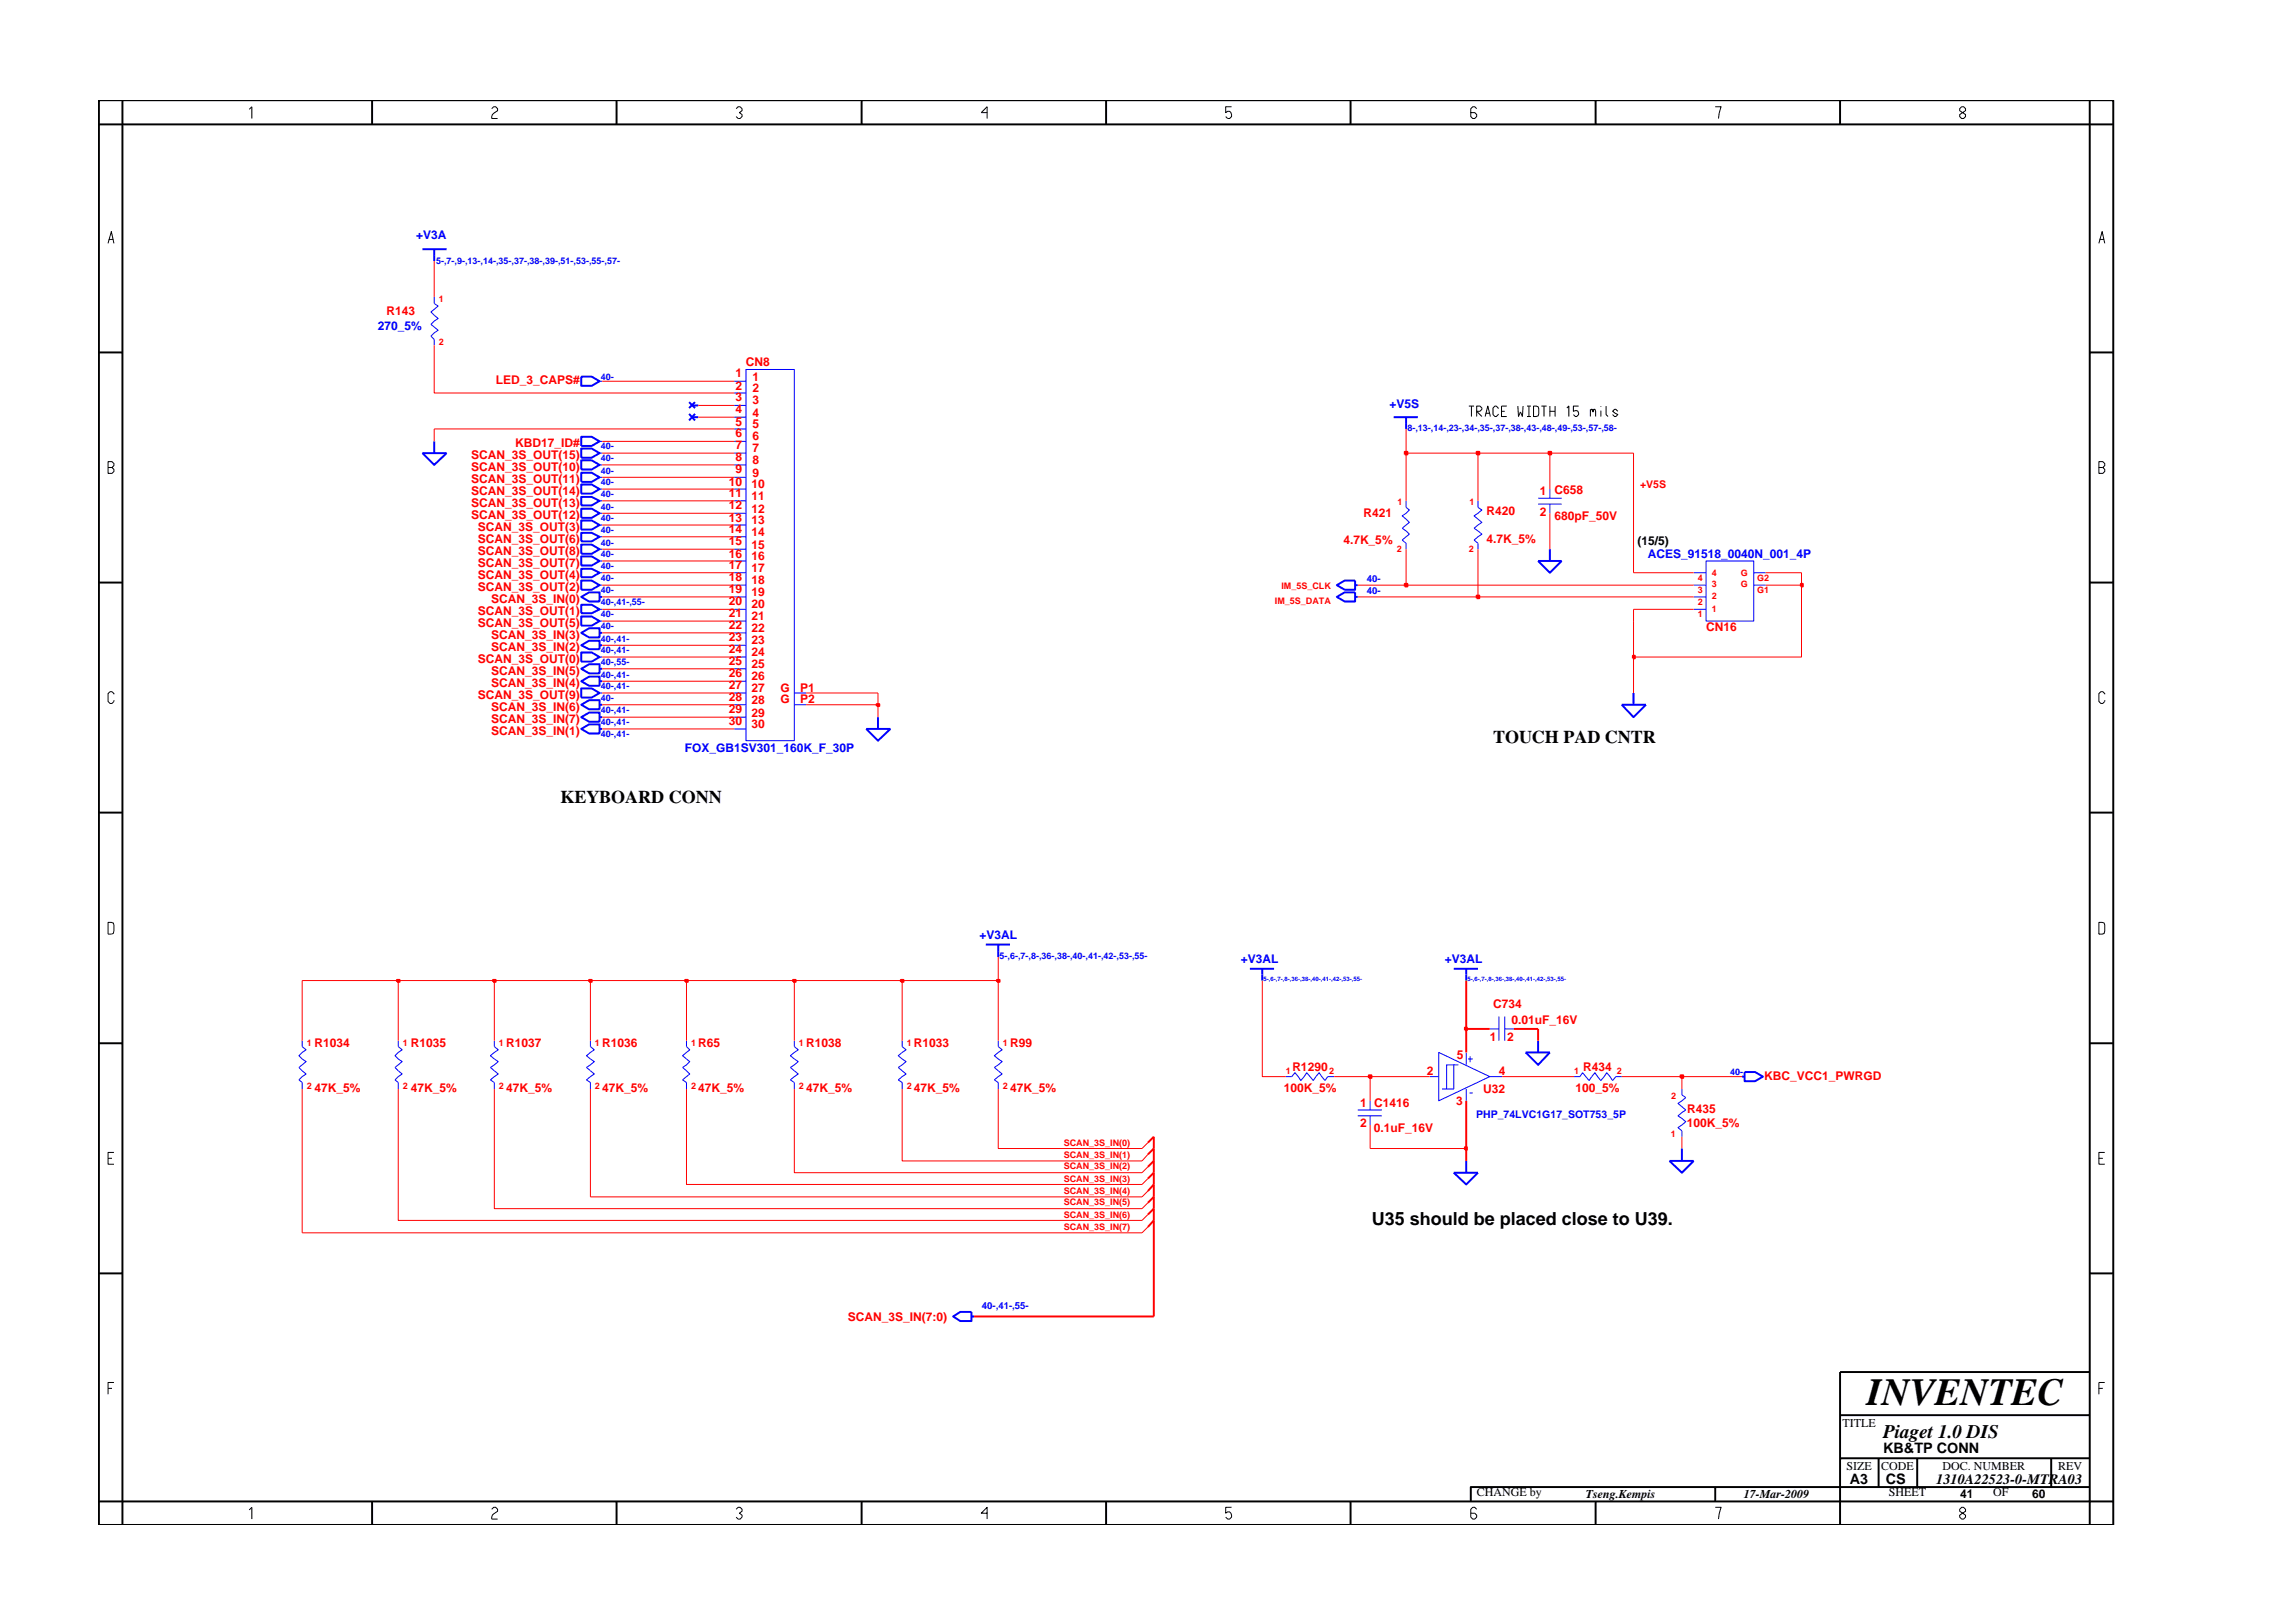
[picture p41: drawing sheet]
<svg xmlns="http://www.w3.org/2000/svg" width="297mm" height="210mm" viewBox="0 0 297 210" stroke-linecap="round" stroke-linejoin="round" font-family="sans-serif">
<defs><g id="words">
<text font-size="5" x="241.8" y="182">INVENTEC</text>
<text font-size="2.5" x="244" y="186.3">Piaget 1.0 DIS</text>
<g font-size="2.3">
<text x="193.4" y="96.3">TOUCH PAD CNTR</text>
<text x="72.6" y="104">KEYBOARD CONN</text>
<text x="177.7" y="158.7">U35 should be placed close to U39.</text>
</g>
<g font-size="1.9">
<text x="244" y="188.2">KB&amp;TP CONN</text>
<text x="239.6" y="192.2">A3</text>
<text x="244.3" y="192.3">CS</text>
<text x="250.8" y="192.2">1310A22523-0-MTRA03</text>
</g>
<g font-size="1.6" fill="#00f">
<text x="53.9" y="30.9">+V3A</text>
<text x="49" y="42.8">270_5%</text>
<text x="180" y="52.8">+V5S</text>
<text x="213.5" y="72.3">ACES_91518_0040N_001_4P</text>
<text x="88.7" y="97.5">FOX_GB1SV301_160K_F_30P</text>
<text x="126.9" y="121.6">+V3AL</text>
<text x="160.8" y="124.8">+V3AL</text>
<text x="187.2" y="124.8">+V3AL</text>
</g>
<g font-size="1.6" fill="#f00">
<text x="50.1" y="40.8">R143</text>
<text x="96.6" y="47.4">CN8</text>
<text x="64.2" y="49.8">LED_3_CAPS#</text>
<text x="95.3" y="52">3</text>
<text x="95.3" y="50.5">2</text>
<text x="95.3" y="48.9">1</text>
<text x="95.3" y="53.5">4</text>
<text x="97.5" y="54">4</text>
<text x="97.5" y="52.4">3</text>
<text x="97.5" y="50.8">2</text>
<text x="97.5" y="49.3">1</text>
<text x="61.1" y="59.5">SCAN_3S_OUT(15)</text>
<text x="66.8" y="57.9">KBD17_ID#</text>
<text x="95.3" y="55.1">5</text>
<text x="95.3" y="56.6">6</text>
<text x="95.3" y="58.2">7</text>
<text x="95.3" y="59.8">8</text>
<text x="97.5" y="55.5">5</text>
<text x="97.5" y="57">6</text>
<text x="97.5" y="58.6">7</text>
<text x="61.1" y="65.7">SCAN_3S_OUT(13)</text>
<text x="61.1" y="62.6">SCAN_3S_OUT(11)</text>
<text x="61.1" y="61.1">SCAN_3S_OUT(10)</text>
<text x="61.1" y="64.1">SCAN_3S_OUT(14)</text>
<text x="94.4" y="62.9">10</text>
<text x="94.4" y="64.4">11</text>
<text x="94.4" y="66">12</text>
<text x="95.3" y="61.3">9</text>
<text x="97.4" y="63.3">10</text>
<text x="97.4" y="64.8">11</text>
<text x="97.5" y="61.8">9</text>
<text x="97.5" y="60.1">8</text>
<text x="199.5" y="64.1">1 C658</text>
<text x="61.1" y="67.2">SCAN_3S_OUT(12)</text>
<text x="61.9" y="68.8">SCAN_3S_OUT(3)</text>
<text x="61.9" y="71.9">SCAN_3S_OUT(8)</text>
<text x="61.9" y="70.4">SCAN_3S_OUT(6)</text>
<text x="94.4" y="67.6">13</text>
<text x="94.4" y="69.1">14</text>
<text x="94.4" y="70.6">15</text>
<text x="97.4" y="66.4">12</text>
<text x="97.4" y="67.9">13</text>
<text x="97.4" y="69.5">14</text>
<text x="97.4" y="71.1">15</text>
<text x="174" y="70.5">4.7K_5%</text>
<text x="176.6" y="66.9">R421</text>
<text x="192.6" y="70.3">4.7K_5%</text>
<text x="192.6" y="66.7">R420</text>
<text x="199.5" y="66.9">2</text>
<text x="201.4" y="67.4">680pF_50V</text>
<text x="61.9" y="75">SCAN_3S_OUT(4)</text>
<text x="61.9" y="73.4">SCAN_3S_OUT(7)</text>
<text x="61.9" y="76.6">SCAN_3S_OUT(2)</text>
<text x="94.4" y="72.2">16</text>
<text x="94.4" y="73.8">17</text>
<text x="94.4" y="75.3">18</text>
<text x="94.4" y="76.9">19</text>
<text x="97.4" y="72.6">16</text>
<text x="97.4" y="74.1">17</text>
<text x="97.4" y="75.7">18</text>
<text x="97.4" y="77.2">19</text>
<text x="61.9" y="81.2">SCAN_3S_OUT(5)</text>
<text x="61.9" y="79.7">SCAN_3S_OUT(1)</text>
<text x="63.6" y="78.1">SCAN_3S_IN(0)</text>
<text x="63.6" y="82.8">SCAN_3S_IN(3)</text>
<text x="94.4" y="78.4">20</text>
<text x="94.4" y="79.9">21</text>
<text x="94.4" y="81.5">22</text>
<text x="94.4" y="83.1">23</text>
<text x="97.4" y="78.8">20</text>
<text x="97.4" y="80.4">21</text>
<text x="97.4" y="81.9">22</text>
<text x="97.4" y="83.4">23</text>
<text x="221" y="81.8">CN16</text>
<text x="61.9" y="85.9">SCAN_3S_OUT(0)</text>
<text x="63.6" y="89">SCAN_3S_IN(4)</text>
<text x="63.6" y="84.3">SCAN_3S_IN(2)</text>
<text x="63.6" y="87.5">SCAN_3S_IN(5)</text>
<text x="94.4" y="84.6">24</text>
<text x="94.4" y="86.2">25</text>
<text x="94.4" y="87.7">26</text>
<text x="94.4" y="89.2">27</text>
<text x="97.4" y="85">24</text>
<text x="97.4" y="86.6">25</text>
<text x="97.4" y="88.1">26</text>
<text x="97.4" y="89.7">27</text>
<text x="101.1" y="89.6">G</text>
<text x="103.7" y="89.6">P1</text>
<text x="61.9" y="90.5">SCAN_3S_OUT(9)</text>
<text x="63.6" y="92.1">SCAN_3S_IN(6)</text>
<text x="63.6" y="93.7">SCAN_3S_IN(7)</text>
<text x="63.6" y="95.2">SCAN_3S_IN(1)</text>
<text x="94.4" y="94">30</text>
<text x="94.4" y="90.9">28</text>
<text x="94.4" y="92.4">29</text>
<text x="97.4" y="94.3">30</text>
<text x="97.4" y="91.2">28</text>
<text x="97.4" y="92.8">29</text>
<text x="101.1" y="91.1">G</text>
<text x="103.7" y="91.1">P2</text>
<text x="193.4" y="130.6">C734</text>
<text x="40.8" y="135.6">R1034</text>
<text x="53.2" y="135.6">R1035</text>
<text x="65.6" y="135.6">R1037</text>
<text x="78" y="135.6">R1036</text>
<text x="90.5" y="135.6">R65</text>
<text x="104.4" y="135.6">R1038</text>
<text x="118.4" y="135.6">R1033</text>
<text x="130.8" y="135.6">R99</text>
<text x="188.7" y="137.2">5</text>
<text x="193" y="134.8">1</text>
<text x="195.3" y="134.8">2</text>
<text x="195.8" y="132.6">0.01uF_16V</text>
<text x="40.8" y="141.4">47K_5%</text>
<text x="53.2" y="141.4">47K_5%</text>
<text x="65.6" y="141.4">47K_5%</text>
<text x="78" y="141.4">47K_5%</text>
<text x="90.5" y="141.4">47K_5%</text>
<text x="104.4" y="141.4">47K_5%</text>
<text x="118.4" y="141.4">47K_5%</text>
<text x="130.8" y="141.4">47K_5%</text>
<text x="166.3" y="141.4">100K_5%</text>
<text x="167.4" y="138.7">R1290</text>
<text x="176.2" y="143.4">1 C1416</text>
<text x="184.8" y="139.3">2</text>
<text x="188.6" y="143.2">3</text>
<text x="192.1" y="141.6">U32</text>
<text x="194.2" y="139.2">4</text>
<text x="204.1" y="141.4">100_5%</text>
<text x="205.1" y="138.7">R434</text>
<text x="228.5" y="139.9">KBC_VCC1_PWRGD</text>
<text x="176.2" y="146.1">2</text>
<text x="178" y="146.6">0.1uF_16V</text>
<text x="218.5" y="146">100K_5%</text>
<text x="218.6" y="144.1">R435</text>
<text x="109.8" y="171.1">SCAN_3S_IN(7:0)</text>
</g>
<g font-size="1.6">
<text x="212.1" y="70.6">(15/5)</text>
<text x="238.7" y="184.8">TITLE</text>
<text x="239.2" y="190.4">SIZE</text>
<text x="243.7" y="190.4">CODE</text>
<text x="251.6" y="190.4">DOC. NUMBER</text>
<text x="266.6" y="190.4">REV</text>
<text x="191.3" y="193.9">CHANGE by</text>
<text x="205.4" y="194.1">Tseng.Kempis</text>
<text x="225.9" y="194.1">17-Mar-2009</text>
<text x="244.7" y="193.9">SHEET</text>
<text x="253.9" y="194.1">41</text>
<text x="258.2" y="193.9">OF</text>
<text x="263.3" y="194.1">60</text>
</g>
<text font-size="1.4" fill="#f00" x="212.5" y="63.3">+V5S</text>
<text font-size="1.4" fill="#00f" x="191.2" y="144.9">PHP_74LVC1G17_SOT753_5P</text>
<g font-size="1.2" fill="#00f">
<text x="56.5" y="34.2">5-,7-,9-,13-,14-,35-,37-,38-,39-,51-,53-,55-,57-</text>
<text x="77.8" y="49.2">40-</text>
<text x="77.8" y="58.2">40-</text>
<text x="77.8" y="59.7">40-</text>
<text x="182.3" y="55.9">8-,13-,14-,23-,34-,35-,37-,38-,43-,48-,49-,53-,57-,58-</text>
<text x="77.8" y="62.9">40-</text>
<text x="77.8" y="64.4">40-</text>
<text x="77.8" y="61.4">40-</text>
<text x="77.8" y="69.1">40-</text>
<text x="77.8" y="67.5">40-</text>
<text x="77.8" y="66">40-</text>
<text x="77.8" y="70.7">40-</text>
<text x="77.8" y="76.9">40-</text>
<text x="77.8" y="72.2">40-</text>
<text x="77.8" y="75.3">40-</text>
<text x="77.8" y="73.7">40-</text>
<text x="177.1" y="75.4">40-</text>
<text x="177.1" y="77">40-</text>
<text x="77.8" y="83.1">40-,41-</text>
<text x="77.8" y="78.4">40-,41-,55-</text>
<text x="77.8" y="80">40-</text>
<text x="77.8" y="81.5">40-</text>
<text x="77.8" y="89.3">40-,41-</text>
<text x="77.8" y="84.6">40-,41-</text>
<text x="77.8" y="87.8">40-,41-</text>
<text x="77.8" y="86.2">40-,55-</text>
<text x="77.8" y="95.5">40-,41-</text>
<text x="77.8" y="92.4">40-,41-</text>
<text x="77.8" y="90.8">40-</text>
<text x="77.8" y="94">40-,41-</text>
<text x="129.5" y="124.3">5-,6-,7-,8-,36-,38-,40-,41-,42-,53-,55-</text>
<text x="224.1" y="139.3">40-</text>
<text x="127.2" y="169.6">40-,41-,55-</text>
</g>
<g font-size="1.2" fill="#f00">
<text x="56.8" y="39.2">1</text>
<text x="56.8" y="44.7">2</text>
<text x="181" y="65.5">1</text>
<text x="190.4" y="65.5">1</text>
<text x="181" y="71.5">2</text>
<text x="190.3" y="71.5">2</text>
<text x="166" y="76.2">IM_5S_CLK</text>
<text x="219.9" y="76.9">3</text>
<text x="219.9" y="75.3">4</text>
<text x="221.8" y="77.6">2</text>
<text x="221.8" y="76.1">3</text>
<text x="221.8" y="74.6">4</text>
<text x="225.5" y="74.6">G</text>
<text x="225.5" y="76.1">G</text>
<text x="227.6" y="75.3">G2</text>
<text x="227.6" y="76.9">G1</text>
<text x="165.2" y="78.2">IM_5S_DATA</text>
<text x="219.9" y="80">1</text>
<text x="219.9" y="78.4">2</text>
<text x="221.8" y="79.2">1</text>
<text x="39.7" y="135.5">1</text>
<text x="52.2" y="135.5">1</text>
<text x="64.6" y="135.5">1</text>
<text x="77.1" y="135.5">1</text>
<text x="89.5" y="135.5">1</text>
<text x="103.5" y="135.5">1</text>
<text x="117.5" y="135.5">1</text>
<text x="129.9" y="135.5">1</text>
<text x="39.7" y="141.1">2</text>
<text x="52.2" y="141.1">2</text>
<text x="64.6" y="141.1">2</text>
<text x="77.1" y="141.1">2</text>
<text x="89.5" y="141.1">2</text>
<text x="103.5" y="141.1">2</text>
<text x="117.5" y="141.1">2</text>
<text x="129.9" y="141.1">2</text>
<text x="166.6" y="139.1">1</text>
<text x="172.2" y="139.1">2</text>
<text x="203.9" y="139.1">1</text>
<text x="209.4" y="139.1">2</text>
<text x="216.5" y="142.4">2</text>
<text x="137.8" y="150">SCAN_3S_IN(1)</text>
<text x="137.8" y="148.4">SCAN_3S_IN(0)</text>
<text x="216.4" y="147.3">1</text>
<text x="137.8" y="151.5">SCAN_3S_IN(2)</text>
<text x="137.8" y="153.1">SCAN_3S_IN(3)</text>
<text x="137.8" y="154.6">SCAN_3S_IN(4)</text>
<text x="137.8" y="157.8">SCAN_3S_IN(6)</text>
<text x="137.8" y="159.3">SCAN_3S_IN(7)</text>
<text x="137.8" y="156.2">SCAN_3S_IN(5)</text>
</g>
<g font-size=".8" fill="#00f">
<text x="163.7" y="127.1">5-,6-,7-,8-,36-,38-,40-,41-,42-,53-,55-</text>
<text x="190.1" y="127.1">5-,6-,7-,8-,36-,38-,40-,41-,42-,53-,55-</text>
</g>
</g></defs>
<g fill="none" stroke="#00f" stroke-width=".25">
<path d="M54.7 32.3h3.2M56.2 32.3v1.5M54.7 58.7h3.2l-1.7 1.5zM56.2 57.2v1.5M75.3 48.8h1.4l1 .6-1 .6h-1.4zM75.3 58.1h1.4l1 .6-1 .6h-1.4zM75.3 59.6h1.4l1 .6-1 .6h-1.4zM75.3 56.6h1.4l1 .6-1 .6h-1.4zM89.3 53.6l.7 .9M89.3 52.1l.7 .8M89.7 54h.8M89.7 52.5h.8"/>
<path d="M90 53.6l-.7 .9M90 52.1l-.7 .8M180.5 54h3.2M182.1 54v1.6M75.3 77.3l1-.6h1.4v1.2h-1.4zM75.3 75.2h1.4l1 .6-1 .6h-1.4zM75.3 67.4h1.4l1 .6-1 .6h-1.4zM75.3 65.9h1.4l1 .6-1 .6h-1.4zM75.3 72.1h1.4l1 .6-1 .6h-1.4zM75.3 79.9h1.4l1 .6-1 .6h-1.4zM75.3 78.3h1.4l1 .6-1 .5h-1.4zM75.3 70.6h1.4l1 .5-1 .6h-1.4z"/>
<path d="M75.3 69h1.4l1 .5-1 .6h-1.4zM75.3 61.2h1.4l1 .6-1 .6h-1.4zM75.3 64.4h1.4l1 .5-1 .6h-1.4zM75.3 62.8h1.4l1 .6-1 .6h-1.4zM75.3 73.7h1.4l1 .5-1 .6h-1.4zM77.7 77.3h.3M173.2 77.3l1-.6h1.3v1.2h-1.3zM173.2 75.8l1-.6h1.3v1.2h-1.3zM175.5 77.3h.4M175.5 75.8h.4M199.2 72.7h3.1l-1.5 1.5zM200.8 71.1v1.6"/>
<path d="M75.3 88.3l1-.6h1.4v1.1h-1.4zM75.3 82l1-.6h1.4v1.2h-1.4zM75.3 94.4l1-.6h1.4v1.2h-1.4zM75.3 91.3l1-.6h1.4v1.2h-1.4zM75.3 83.6l1-.6h1.4v1.1h-1.4zM75.3 86.6l1-.6h1.4v1.2h-1.4zM75.3 89.2h1.4l1 .6-1 .6h-1.4zM75.3 84.5h1.4l1 .6-1 .6h-1.4zM75.3 92.9l1-.6h1.4v1.2h-1.4zM77.7 88.3h.3M77.7 82h.3M77.7 94.4h.3"/>
<path d="M77.7 91.3h.3M77.7 83.6h.3M77.7 86.6h.3M77.7 92.9h.3M112.2 94.4h3.1l-1.6 1.6zM113.7 92.9v1.5M210.1 91.3h3.1l-1.6 1.6zM211.6 89.8v1.5M127.7 122.4h3.1M129.3 122.4v1.6M161.9 125.5h3.1M163.5 125.5v1.5"/>
<path d="M188.3 125.5h3.2M189.9 125.5v1.5M197.6 136.3h3.2l-1.6 1.7zM199.2 134.8v1.5M225.7 139.5h.3M226 138.9h1.4l1 .6-1 .6h-1.4zM188.3 151.9h3.2l-1.6 1.5zM189.9 150.4v1.5M216.3 150.4h3.1l-1.5 1.5zM217.9 148.8v1.6M123.5 170.5l.9-.5h1.4v1.1h-1.4zM125.8 170.5h.4"/>
</g>
<g fill="none" stroke="#00f" stroke-width=".13">
<path d="M56.2 38.5v.8l.6 .4-1 .7 1 .9-1 .7 1 .8-1 .7 .4 .5v.7M77.7 49.4h.3M77.7 58.7h.3M77.7 57.2h.3M95.1 50.9h1.5M95.1 54h1.5M95.1 57.2h1.5M95.1 49.4h1.5M95.1 58.7h1.5M95.1 52.5h1.5M95.1 55.6h1.5M96.6 47.9h6.3v48.1h-6.3z"/>
<path d="M77.7 75.8h.3M77.7 68h.3M77.7 66.5h.3M77.7 72.7h.3M77.7 74.2h.3M77.7 78.9h.3M77.7 71.1h.3M77.7 69.5h.3M77.7 61.8h.3M77.7 60.2h.3M77.7 63.4h.3M77.7 64.9h.3"/>
<path d="M95.1 75.8h1.5M95.1 66.5h1.5M95.1 72.7h1.5M95.1 78.9h1.5M95.1 69.5h1.5M95.1 60.2h1.5M95.1 63.4h1.5M95.1 68h1.5M95.1 74.2h1.5M95.1 71.1h1.5M95.1 61.8h1.5M95.1 64.9h1.5"/>
<path d="M95.1 77.3h1.5M182.1 64.9v.8l.5 .4-1 .7 1 .9-1 .7 1 .8-1 .8 .5 .4v.7M191.5 64.9v.8l.5 .4-1 .7 1 .9-1 .7 1 .8-1 .8 .5 .4v.7M199.2 64.5h3.1M199.2 65.3h3.1M200.8 63.4v1.1M200.8 65.3v1.2M219.4 75.8h1.6M219.4 78.9h1.6M219.4 74.2h1.6M219.4 77.3h1.6M221 72.7h6.2v7.8h-6.2z"/>
<path d="M227.2 74.2h1.5M227.2 75.8h1.5M77.7 80.5h.3M77.7 89.8h.3M77.7 85.1h.3M95.1 82h1.5M95.1 85.1h1.5M95.1 88.3h1.5M95.1 91.3h1.5M95.1 94.4h1.5M95.1 80.5h1.5M95.1 89.8h1.5"/>
<path d="M95.1 83.6h1.5M95.1 86.6h1.5M95.1 92.9h1.5M102.9 91.3h1.5M102.9 89.8h1.5M39.1 134.8v.8l.6 .4-1 .8 1 .7-1 .8 1 .8-1 .8 .4 .3v.9M51.6 134.8v.8l.5 .4-.9 .8 .9 .7-.9 .8 .9 .8-.9 .8 .4 .3v.9M64 134.8v.8l.5 .4-1 .8 1 .7-1 .8 1 .8-1 .8 .5 .3v.9M76.5 134.8v.8l.5 .4-1 .8 1 .7-1 .8 1 .8-1 .8 .5 .3v.9M88.9 134.8v.8l.5 .4-1 .8 1 .7-1 .8 1 .8-1 .8 .5 .3v.9M102.9 134.8v.8l.5 .4-1 .8 1 .7-1 .8 1 .8-1 .8 .5 .3v.9M116.9 134.8v.8l.5 .4-1 .8 1 .7-1 .8 1 .8-1 .8 .5 .3v.9"/>
<path d="M129.3 134.8v.8l.5 .4-1 .8 1 .7-1 .8 1 .8-1 .8 .5 .3v.9M166.6 139.5h.7l.5-.5 .7 1 .8-1 .8 1 .8-1 .7 1 .4-.5h.8M185.2 139.5h1.2M186.4 136.3l6.6 3.2-6.6 3.1zM188.3 138v3.1h-.9M188.9 138h-1.5v3.1h-.6M189.9 136.3v1.7M190.2 137.2h.6M190.4 136.8v.8M193 133.3h1.2M193 139.5h1.6M194.2 131.7v3.1"/>
<path d="M194.9 133.3h1.2M194.9 131.7v3.1M203.9 139.5h.8l.3-.5 .9 1 .7-1 .8 1 .7-1 .8 1 .4-.5h.8M175.9 144.6h3.1M175.9 143.8h3.1M177.5 142.6v1.2M177.5 144.6v1.1M189.9 141.1v1.5M190.4 141.6h.4M217.9 141.1v.7l.5 .4-1 .7 1 .9-1 .8 1 .7-1 .8 .5 .4v.8"/>
</g>
<path d="M39.1 141.1v18.6h108.8l.8-.8M51.6 141.1v17h96.3l.8-.8M64 141.1v15.5h83.9l.8-.8M76.5 141.1v14h71.4l.8-.8M88.9 141.1v12.3h59l.8-.7M102.9 141.1v10.8h45l.8-.7M116.9 141.1v9.3h31l.8-.9M129.3 141.1v7.7h18.6l.8-.8M177.5 145.7v3.1h12.4" fill="none" stroke="#f00" stroke-width=".13"/>
<path d="M148.7 148l.8-.7v23.2h-23.3M149.5 150.4l-.8 .8M149.5 158.1l-.8 .8M149.5 156.6l-.8 .7M149.5 155.1l-.8 .7M149.5 153.4l-.8 .9M149.5 151.9l-.8 .8M149.5 148.8l-.8 .7M189.9 148.8v1.6" fill="none" stroke="#f00" stroke-width=".25"/>
<path d="M189.8 148.6h.2v.4h-.2z" fill="#8e2323"/>
<path d="M189.8 148.6h.2v.4h-.2zM189.9 142.6v6.2" fill="none" stroke="#f00" stroke-width=".25"/>
<path d="M163.5 127v12.5h3.1M172.8 139.5h4.7v3.1M217.9 139.5v1.6M217.9 147.3v1.5" fill="none" stroke="#f00" stroke-width=".13"/>
<path d="M177.3 139.3h.4v.3h-.4z" fill="#8e2323"/>
<path d="M177.3 139.3h.4v.3h-.4z" fill="none" stroke="#f00" stroke-width=".25"/>
<path d="M177.5 139.5h7.7M194.6 139.5h9.3M210.1 139.5h7.8" fill="none" stroke="#f00" stroke-width=".13"/>
<path d="M217.7 139.3h.3v.3h-.3z" fill="#8e2323"/>
<path d="M189.9 133.3v3M199.2 133.3v1.5M217.7 139.3h.3v.3h-.3z" fill="none" stroke="#f00" stroke-width=".25"/>
<path d="M39.1 127v7.8M51.6 127v7.8M64 127v7.8M76.5 127v7.8M88.9 127v7.8M102.9 127v7.8M116.9 127v7.8M129.3 127v7.8M217.9 139.5h7.8" fill="none" stroke="#f00" stroke-width=".13"/>
<path d="M189.8 133.1h.2v.4h-.2z" fill="#8e2323"/>
<path d="M189.8 133.1h.2v.4h-.2zM189.9 127v6.3h3.1M196.1 133.3h3.1" fill="none" stroke="#f00" stroke-width=".25"/>
<path d="M39.1 127h12.5" fill="none" stroke="#f00" stroke-width=".13"/>
<path d="M51.4 126.9h.4v.3h-.4z" fill="#8e2323"/>
<path d="M51.4 126.9h.4v.3h-.4z" fill="none" stroke="#f00" stroke-width=".25"/>
<path d="M51.6 127h12.4" fill="none" stroke="#f00" stroke-width=".13"/>
<path d="M63.9 126.9h.3v.3h-.3z" fill="#8e2323"/>
<path d="M63.9 126.9h.3v.3h-.3z" fill="none" stroke="#f00" stroke-width=".25"/>
<path d="M64 127h12.5" fill="none" stroke="#f00" stroke-width=".13"/>
<path d="M76.3 126.9h.4v.3h-.4z" fill="#8e2323"/>
<path d="M76.3 126.9h.4v.3h-.4z" fill="none" stroke="#f00" stroke-width=".25"/>
<path d="M76.5 127h12.4" fill="none" stroke="#f00" stroke-width=".13"/>
<path d="M88.8 126.9h.3v.3h-.3z" fill="#8e2323"/>
<path d="M88.8 126.9h.3v.3h-.3z" fill="none" stroke="#f00" stroke-width=".25"/>
<path d="M88.9 127h14" fill="none" stroke="#f00" stroke-width=".13"/>
<path d="M102.7 126.9h.4v.3h-.4z" fill="#8e2323"/>
<path d="M102.7 126.9h.4v.3h-.4z" fill="none" stroke="#f00" stroke-width=".25"/>
<path d="M102.9 127h14" fill="none" stroke="#f00" stroke-width=".13"/>
<path d="M116.7 126.9h.3v.3h-.3z" fill="#8e2323"/>
<path d="M116.7 126.9h.3v.3h-.3z" fill="none" stroke="#f00" stroke-width=".25"/>
<path d="M116.9 127h12.4" fill="none" stroke="#f00" stroke-width=".13"/>
<path d="M129.1 126.9h.4v.3h-.4z" fill="#8e2323"/>
<path d="M129.1 126.9h.4v.3h-.4z" fill="none" stroke="#f00" stroke-width=".25"/>
<path d="M78 94.4h17.1M78 92.9h17.1M78 91.3h17.1M104.4 91.3h9.3v1.6M129.3 124v3" fill="none" stroke="#f00" stroke-width=".13"/>
<path d="M113.6 91.2h.3v.3h-.3z" fill="#8e2323"/>
<path d="M113.6 91.2h.3v.3h-.3z" fill="none" stroke="#f00" stroke-width=".25"/>
<path d="M78 89.8h17.1M78 88.3h17.1M78 85.1h17.1M78 86.6h17.1M104.4 89.8h9.3v1.5M211.6 85.1v4.7" fill="none" stroke="#f00" stroke-width=".13"/>
<path d="M211.5 84.9h.3v.4h-.3z" fill="#8e2323"/>
<path d="M211.5 84.9h.3v.4h-.3z" fill="none" stroke="#f00" stroke-width=".25"/>
<path d="M78 78.9h17.1M78 77.3h17.1M175.9 77.3h15.6M233.4 75.8v9.3h-21.8v-6.2h7.8M78 83.6h17.1M78 80.5h17.1M78 82h17.1" fill="none" stroke="#f00" stroke-width=".13"/>
<path d="M191.3 77.2h.3v.3h-.3z" fill="#8e2323"/>
<path d="M191.3 77.2h.3v.3h-.3z" fill="none" stroke="#f00" stroke-width=".25"/>
<path d="M78 75.8h17.1M175.9 75.8h6.2M191.5 71.1v6.2h27.9" fill="none" stroke="#f00" stroke-width=".13"/>
<path d="M182 75.6h.3v.4h-.3z" fill="#8e2323"/>
<path d="M182 75.6h.3v.4h-.3z" fill="none" stroke="#f00" stroke-width=".25"/>
<path d="M182.1 71.1v4.7h37.3M228.7 75.8h4.7" fill="none" stroke="#f00" stroke-width=".13"/>
<path d="M233.3 75.6h.2v.4h-.2z" fill="#8e2323"/>
<path d="M233.3 75.6h.2v.4h-.2z" fill="none" stroke="#f00" stroke-width=".25"/>
<g fill="none" stroke="#f00" stroke-width=".13">
<path d="M78 58.7h17.1M182.1 58.7v6.2M191.5 58.7v6.2M200.8 58.7v4.7M211.6 58.7v15.5h7.8M78 74.2h17.1M78 72.7h17.1M78 69.5h17.1M78 66.5h17.1M78 63.4h17.1M78 61.8h17.1M78 71.1h17.1"/>
<path d="M78 68h17.1M78 64.9h17.1M78 60.2h17.1M200.8 66.5v4.6M228.7 74.2h4.7v1.6"/>
</g>
<path d="M182 58.5h.3v.4h-.3z" fill="#8e2323"/>
<path d="M182 58.5h.3v.4h-.3z" fill="none" stroke="#f00" stroke-width=".25"/>
<path d="M182.1 55.6v3.1h9.4" fill="none" stroke="#f00" stroke-width=".13"/>
<path d="M191.3 58.5h.3v.4h-.3z" fill="#8e2323"/>
<path d="M191.3 58.5h.3v.4h-.3z" fill="none" stroke="#f00" stroke-width=".25"/>
<path d="M191.5 58.7h9.3" fill="none" stroke="#f00" stroke-width=".13"/>
<path d="M200.6 58.5h.3v.4h-.3z" fill="#8e2323"/>
<path d="M200.6 58.5h.3v.4h-.3z" fill="none" stroke="#f00" stroke-width=".25"/>
<path d="M56.2 33.8v4.7M56.2 44.7v6.2h38.9M78 57.2h17.1M78 49.4h17.1M90.5 54h4.6M90.5 52.5h4.6M95.1 55.6h-38.9v1.6M200.8 58.7h10.8" fill="none" stroke="#f00" stroke-width=".13"/>
<g fill="none" stroke="#000" stroke-width=".25">
<path d="M12.8 13h261v184.6h-261zM15.9 13v184.6M48.2 13v3.1M79.9 13v3.1M111.6 13v3.1M143.3 13v3.1M174.9 13v3.1M206.7 13v3.1M238.4 13v3.1M270.7 13v184.6M273.8 16.1h-261M12.8 45.7h3.1"/>
<path d="M270.7 45.7h3.1M12.8 75.5h3.1M270.7 75.5h3.1M12.8 105.3h3.1M270.7 105.3h3.1M12.8 135.2h3.1M270.7 135.2h3.1M12.8 165h3.1M270.7 177.7h-32.3v19.9M270.7 165h3.1M48.2 194.5v3.1M79.9 194.5v3.1"/>
<path d="M111.6 194.5v3.1M143.3 194.5v3.1M174.9 194.5v3.1M206.7 194.5v3.1M222.2 192.6v1.9M238.4 183.3h32.3M238.4 188.9h32.3M243.4 188.9v3.7M248.4 188.9v3.7M265.7 188.9v3.7M270.7 192.6h-80.2v1.9M273.8 194.5h-261"/>
</g>
<g fill="none" stroke="#000" stroke-width=".13">
<path d="M32.3 14.2l.3-.4v1.6M63.7 14.1l.3-.3h.2l.3 .3v.2l-.7 .5-.1 .6h.8M95.4 14.1l.2-.3h.3l.2 .3v.2l-.3 .3 .3 .2v.3l-.2 .3h-.3l-.2-.3M127.9 14.6h-.8l.8-.8v1.6M159.5 13.8h-.7v.8l.2-.2a.5 .5 0 0 1 .5 .7l-.2 .3h-.3l-.2-.3M191.3 14.1l-.3-.3h-.2l-.3 .3v1l.3 .3h.2l.3-.3v-.3l-.3-.2h-.5M222.2 13.8h.8l-.4 1.6M254.1 13.8l-.2 .3v.2l.7 .5v.3l-.2 .3h-.3l-.2-.3v-.3l.7-.5v-.2l-.2-.3zM14 31.5l.4-1.5 .4 1.5M14.1 31h.6M271.9 31.5l.4-1.5 .4 1.5M272 31h.6"/>
<path d="M14 59.8h.5l.3 .3v.2l-.3 .3 .3 .2v.3l-.3 .2h-.5zM190.3 52.6h.7M190.6 52.6v1.4M191.3 54v-1.4h.4l.3 .3v.1l-.3 .3h-.4l.7 .7M192.4 54l.3-1.4 .4 1.4M192.5 53.5h.5M194.1 52.9l-.3-.3h-.1l-.3 .3v.8l.3 .3h.1l.3-.4M194.5 53.3h.4M195.2 52.6h-.7v1.4h.7M196.6 52.6l.1 1.4 .3-.6 .2 .6 .1-1.4M197.8 52.6h.5M197.8 54h.5"/>
<path d="M198.1 52.6v1.4M198.7 52.6l.5 .1 .1 .2-.1 1-.5 .1zM199.7 52.6h.6M200 52.6v1.4M200.8 52.6v1.4M200.8 53.3h.7M201.5 52.6v1.4M203 52.9l.2-.3v1.4M204.5 52.6h-.7v.7l.4-.1 .2 .1 .1 .2v.2l-.3 .3h-.1l-.3-.3M206 53.3l.1-.3h.2l.1 .4v-.4h.2l.1 1M206 53v1M207.4 52.6v.1"/>
<path d="M207.4 53.2v.8M208.1 52.6v1.1l.2 .3M209.6 53.3l-.3-.3h-.1l-.3 .3 .7 .4-.3 .3h-.1l-.3-.3M271.9 59.8h.5l.3 .3v.2l-.3 .3 .3 .2v.3l-.3 .2h-.5zM14 60.6h.5M271.9 60.6h.5M14.8 89.9l-.3-.3h-.2l-.3 .3v1l.3 .2h.2l.3-.2v-.2M272.7 89.9l-.3-.3h-.3l-.2 .3v1l.2 .2h.3l.3-.2v-.2M14 119.5l.7 .1 .1 .2-.1 1.1-.7 .1zM271.9 119.5l.7 .1 .1 .2-.1 1.1-.7 .1zM14 150.1h.5M14.8 149.3h-.8v1.5h.8"/>
<path d="M271.9 150.1h.5M272.7 149.3h-.8v1.5h.8M14 179.9h.5M14.8 179.1h-.8v1.5M271.9 179.9h.5M272.7 179.1h-.8v1.5M32.3 195.6l.3-.3v1.5M63.7 195.5l.3-.2h.2l.3 .2v.3l-.7 .5-.1 .2v.3h.8M95.4 195.5l.2-.2h.3l.2 .2v.3l-.3 .2 .3 .3v.2l-.2 .3h-.3l-.2-.3M127.9 196h-.8l.8-.7v1.5M159.5 195.3h-.7v.7l.2-.1a.5 .5 0 0 1 .5 .6l-.2 .3h-.3l-.2-.3M191.3 195.5l-.3-.2h-.2l-.3 .2v1l.3 .3h.2l.3-.3v-.2l-.3-.3h-.5"/>
<path d="M222.2 195.3h.8l-.4 1.5M254.1 195.3l-.2 .2v.3l.7 .5v.2l-.2 .3h-.3l-.2-.3v-.2l.7-.5v-.3l-.2-.2z"/>
</g>
<use href="#words"/>
</svg>
